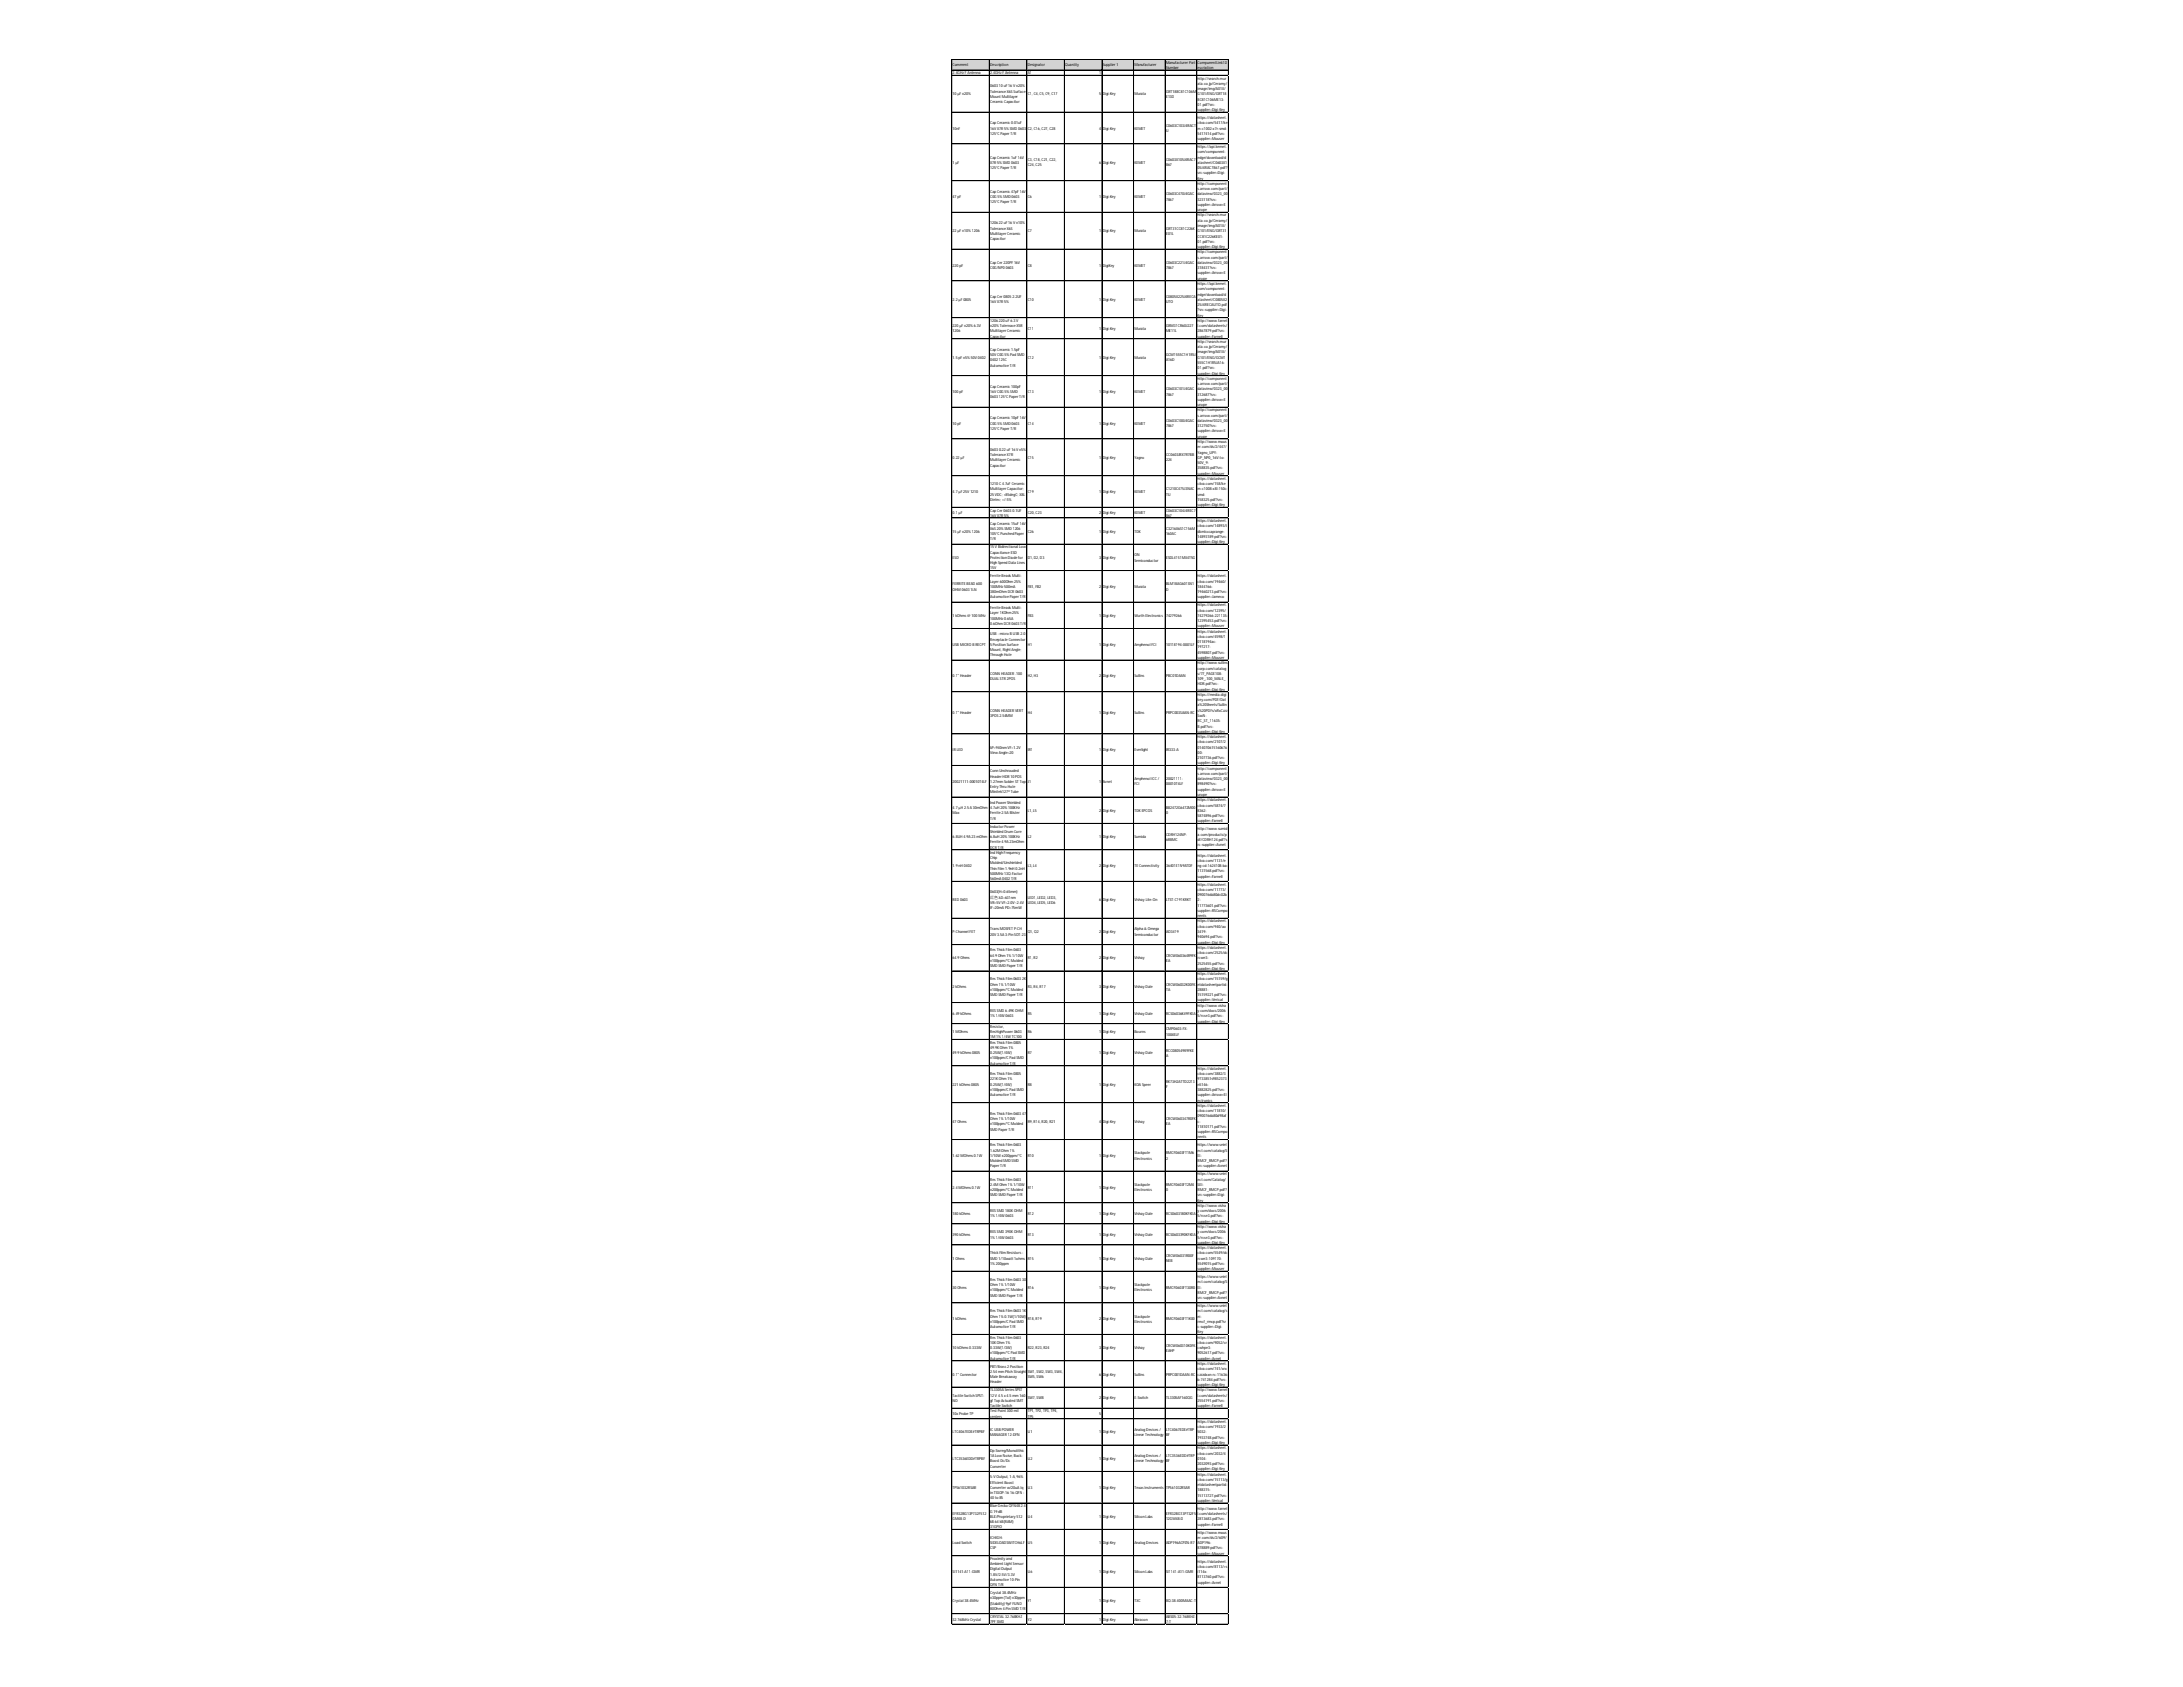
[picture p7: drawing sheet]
<svg xmlns="http://www.w3.org/2000/svg" width="279mm" height="216mm" viewBox="0 0 279 216" stroke-linecap="round" stroke-linejoin="round" font-family="sans-serif">
<defs><g id="words">
<g font-size=".5">
<text x="121.9" y="8.5">Comment</text>
<text x="121.9" y="9.5">2.4GHz F Antenna</text>
<text x="126.7" y="8.5">Description</text>
<text x="126.7" y="9.5">2.4GHz F Antenna</text>
<text x="126.7" y="11.2">0603 10 uF 16 V ±20%</text>
<text x="126.7" y="11.9">Tolerance X6SSurface</text>
<text x="131.5" y="8.5">Designator</text>
<text x="131.5" y="9.5">A1</text>
<text x="136.3" y="8.5">Quantity</text>
<text x="140.7" y="9.5">1</text>
<text x="141.1" y="8.5">Supplier1</text>
<text x="145.2" y="8.5">Manufacturer</text>
<text x="149.2" y="8.2">ManufacturerPart</text>
<text x="149.2" y="8.8">Number</text>
<text x="149.2" y="11.9">GRT188C81C106M</text>
<text x="153.3" y="8.2">ComponentLink1D</text>
<text x="153.3" y="8.8">escription</text>
<text x="153.3" y="10.2">http://search.mur</text>
<text x="153.3" y="10.8">ata.co.jp/Ceramy/</text>
<text x="153.3" y="11.5">image/img/A01X/</text>
<text x="121.9" y="12.2">10µF ±20%</text>
<text x="121.9" y="16.6">10nF</text>
<text x="126.7" y="12.5">Mount Multilayer</text>
<text x="126.7" y="13.2">CeramicCapacitor</text>
<text x="126.7" y="15.9">Cap Ceramic0.01uF</text>
<text x="126.7" y="16.6">16V X7R 5% SMD 0603</text>
<text x="126.7" y="17.3">125°CPaper T/R</text>
<text x="131.5" y="12.2">C1, C4, C5, C9, C17</text>
<text x="131.5" y="16.6">C2, C16, C27, C28</text>
<text x="140.7" y="12.2">5</text>
<text x="140.7" y="16.6">4</text>
<text x="141.1" y="12.2">Digi-Key</text>
<text x="141.1" y="16.6">Digi-Key</text>
<text x="145.2" y="12.2">Murata</text>
<text x="145.2" y="16.6">KEMET</text>
<text x="149.2" y="12.5">E13D</text>
<text x="149.2" y="16.2">C0603C103J4RACT</text>
<text x="149.2" y="16.9">U</text>
<text x="153.3" y="12.2">G101/ENG/GRT18</text>
<text x="153.3" y="12.9">8C81C106ME13-</text>
<text x="153.3" y="13.5">01.pdf?src-</text>
<text x="153.3" y="14.2">supplier=Digi-Key</text>
<text x="153.3" y="15.2">https://datasheet.</text>
<text x="153.3" y="15.9">ciiva.com/5417/ke</text>
<text x="153.3" y="16.6">m-c1002-x7r-smd-</text>
<text x="153.3" y="17.3">5417414.pdf?src-</text>
<text x="153.3" y="17.9">supplier=Mouser</text>
<text x="121.9" y="21">1 µF</text>
<text x="126.7" y="20.3">Cap Ceramic1uF 16V</text>
<text x="126.7" y="21">X7R 5% SMD 0603</text>
<text x="126.7" y="21.6">125°CPaper T/R</text>
<text x="131.5" y="20.6">C3, C18, C21, C22,</text>
<text x="131.5" y="21.3">C24, C25</text>
<text x="140.7" y="21">6</text>
<text x="141.1" y="21">Digi-Key</text>
<text x="145.2" y="21">KEMET</text>
<text x="149.2" y="20.6">C0603X105J4RAC7</text>
<text x="149.2" y="21.3">867</text>
<text x="153.3" y="18.9">https://api.kemet.</text>
<text x="153.3" y="19.6">com/component-</text>
<text x="153.3" y="20.3">edge/download/d</text>
<text x="153.3" y="21">atasheet/C0603X1</text>
<text x="153.3" y="21.6">05J4RAC7867.pdf?</text>
<text x="153.3" y="22.3">src-supplier=Digi-</text>
<text x="153.3" y="23">Key</text>
<text x="153.3" y="23.7">http://component</text>
<text x="121.9" y="25.3">47 pF</text>
<text x="121.9" y="29.7">22µF ±10% 1206</text>
<text x="126.7" y="24.7">Cap Ceramic47pF 16V</text>
<text x="126.7" y="25.3">C0G 5% SMD 0603</text>
<text x="126.7" y="26">125°CPaper T/R</text>
<text x="126.7" y="28.7">1206 22 uF 16 V ±10%</text>
<text x="126.7" y="29.4">Tolerance X6S</text>
<text x="131.5" y="25.3">C6</text>
<text x="131.5" y="29.7">C7</text>
<text x="140.7" y="25.3">1</text>
<text x="140.7" y="29.7">1</text>
<text x="141.1" y="25.3">Digi-Key</text>
<text x="141.1" y="29.7">Digi-Key</text>
<text x="145.2" y="25.3">KEMET</text>
<text x="145.2" y="29.7">Murata</text>
<text x="149.2" y="25">C0603C470J4GAC</text>
<text x="149.2" y="25.7">7867</text>
<text x="149.2" y="29.4">GRT31CC81C226K</text>
<text x="153.3" y="24.3">s.arrow.com/part/</text>
<text x="153.3" y="25">dataview/0323_00</text>
<text x="153.3" y="25.7">323118?src-</text>
<text x="153.3" y="26.4">supplier=Arrow+E</text>
<text x="153.3" y="27">urope</text>
<text x="153.3" y="27.7">http://search.mur</text>
<text x="153.3" y="28.4">ata.co.jp/Ceramy/</text>
<text x="153.3" y="29.1">image/img/A01X/</text>
<text x="153.3" y="29.7">G101/ENG/GRT31</text>
<text x="121.9" y="34.1">220 pF</text>
<text x="126.7" y="30.1">Multilayer Ceramic</text>
<text x="126.7" y="30.7">Capacitor</text>
<text x="126.7" y="33.8">Cap Cer220PF 16V</text>
<text x="126.7" y="34.4">C0G/NP0 0603</text>
<text x="131.5" y="34.1">C8</text>
<text x="140.7" y="34.1">1</text>
<text x="141.1" y="34.1">DigiKey</text>
<text x="145.2" y="34.1">KEMET</text>
<text x="149.2" y="30.1">E01L</text>
<text x="149.2" y="33.8">C0603C221J4GAC</text>
<text x="149.2" y="34.4">7867</text>
<text x="153.3" y="30.4">CC81C226KE01-</text>
<text x="153.3" y="31.1">01.pdf?src-</text>
<text x="153.3" y="31.8">supplier=Digi-Key</text>
<text x="153.3" y="32.4">http://component</text>
<text x="153.3" y="33.1">s.arrow.com/part/</text>
<text x="153.3" y="33.8">dataview/0323_00</text>
<text x="153.3" y="34.4">318431?src-</text>
<text x="153.3" y="35.1">supplier=Arrow+E</text>
<text x="153.3" y="35.8">urope</text>
<text x="121.9" y="38.5">2.2µF 0805</text>
<text x="121.9" y="41.9">220µF ±20% 6.3V</text>
<text x="126.7" y="38.2">Cap Cer0805 2.2UF</text>
<text x="126.7" y="38.8">16V X7R 5%</text>
<text x="126.7" y="41.2">1206 220 uF 6.3 V</text>
<text x="126.7" y="41.9">±20% Tolernace X5R</text>
<text x="131.5" y="38.5">C10</text>
<text x="140.7" y="38.5">1</text>
<text x="141.1" y="38.5">Digi-Key</text>
<text x="145.2" y="38.5">KEMET</text>
<text x="149.2" y="38.2">C0805X225J4RECA</text>
<text x="149.2" y="38.8">UTO</text>
<text x="149.2" y="41.9">GRM31CR60J227</text>
<text x="153.3" y="36.5">https://api.kemet.</text>
<text x="153.3" y="37.1">com/component-</text>
<text x="153.3" y="37.8">edge/download/d</text>
<text x="153.3" y="38.5">atasheet/C0805X2</text>
<text x="153.3" y="39.2">25J4RECAUTO.pdf</text>
<text x="153.3" y="39.8">?src-supplier=Digi-</text>
<text x="153.3" y="40.5">Key</text>
<text x="153.3" y="41.2">http://www.farnel</text>
<text x="153.3" y="41.9">l.com/datasheets/</text>
<text x="121.9" y="42.5">1206</text>
<text x="121.9" y="45.9">1.5 pF ±5% 50V 0402</text>
<text x="126.7" y="42.5">Multilayer Ceramic</text>
<text x="126.7" y="43.2">Capacitor</text>
<text x="126.7" y="44.9">Cap Ceramic1.5pF</text>
<text x="126.7" y="45.6">50V C0G 5% Pad SMD</text>
<text x="126.7" y="46.2">0402 125C</text>
<text x="126.7" y="46.9">Automotive T/R</text>
<text x="131.5" y="42.2">C11</text>
<text x="131.5" y="45.9">C12</text>
<text x="140.7" y="42.2">1</text>
<text x="140.7" y="45.9">1</text>
<text x="141.1" y="42.2">Digi-Key</text>
<text x="141.1" y="45.9">Digi-Key</text>
<text x="145.2" y="42.2">Murata</text>
<text x="145.2" y="45.9">Murata</text>
<text x="149.2" y="42.5">ME11L</text>
<text x="149.2" y="45.6">GCM1555C1H1R5J</text>
<text x="149.2" y="46.2">A16D</text>
<text x="153.3" y="42.5">2867879.pdf?src-</text>
<text x="153.3" y="43.2">supplier=Farnell</text>
<text x="153.3" y="43.9">http://search.mur</text>
<text x="153.3" y="44.6">ata.co.jp/Ceramy/</text>
<text x="153.3" y="45.2">image/img/A01X/</text>
<text x="153.3" y="45.9">G101/ENG/GCM1</text>
<text x="153.3" y="46.6">555C1H1R5JA16-</text>
<text x="153.3" y="47.3">01.pdf?src-</text>
<text x="153.3" y="47.9">supplier=Digi-Key</text>
<text x="121.9" y="50.3">100 pF</text>
<text x="126.7" y="49.6">Cap Ceramic100pF</text>
<text x="126.7" y="50.3">16V C0G 5% SMD</text>
<text x="126.7" y="51">0603 125°CPaper T/R</text>
<text x="126.7" y="53.7">Cap Ceramic10pF 16V</text>
<text x="131.5" y="50.3">C13</text>
<text x="140.7" y="50.3">1</text>
<text x="141.1" y="50.3">Digi-Key</text>
<text x="145.2" y="50.3">KEMET</text>
<text x="149.2" y="50">C0603C101J4GAC</text>
<text x="149.2" y="50.6">7867</text>
<text x="153.3" y="48.6">http://component</text>
<text x="153.3" y="49.3">s.arrow.com/part/</text>
<text x="153.3" y="50">dataview/0323_00</text>
<text x="153.3" y="50.6">312687?src-</text>
<text x="153.3" y="51.3">supplier=Arrow+E</text>
<text x="153.3" y="52">urope</text>
<text x="153.3" y="52.7">http://component</text>
<text x="153.3" y="53.3">s.arrow.com/part/</text>
<text x="121.9" y="54.3">10 pF</text>
<text x="121.9" y="58.7">0.22µF</text>
<text x="126.7" y="54.3">C0G 5% SMD 0603</text>
<text x="126.7" y="55">125°CPaper T/R</text>
<text x="126.7" y="57.7">0603 0.22 uF 16 V ±5%</text>
<text x="126.7" y="58.4">Tolerance X7R</text>
<text x="126.7" y="59.1">Multilayer Ceramic</text>
<text x="126.7" y="59.7">Capacitor</text>
<text x="131.5" y="54.3">C14</text>
<text x="131.5" y="58.7">C15</text>
<text x="140.7" y="54.3">1</text>
<text x="140.7" y="58.7">1</text>
<text x="141.1" y="54.3">Digi-Key</text>
<text x="141.1" y="58.7">Digi-Key</text>
<text x="145.2" y="54.3">KEMET</text>
<text x="145.2" y="58.7">Yageo</text>
<text x="149.2" y="54">C0603C100J4GAC</text>
<text x="149.2" y="54.7">7867</text>
<text x="149.2" y="58.4">CC0603JRX7R7BB</text>
<text x="149.2" y="59.1">224</text>
<text x="153.3" y="54">dataview/0323_00</text>
<text x="153.3" y="54.7">312750?src-</text>
<text x="153.3" y="55.3">supplier=Arrow+E</text>
<text x="153.3" y="56">urope</text>
<text x="153.3" y="56.7">http://www.mous</text>
<text x="153.3" y="57.4">er.com/ds/2/447/</text>
<text x="153.3" y="58">Yageo_UPY-</text>
<text x="153.3" y="58.7">GP_NP0_16V-to-</text>
<text x="153.3" y="59.4">50V_9-</text>
<text x="121.9" y="63.1">4.7 µF 25V 1210</text>
<text x="121.9" y="65.8">0.1 µF</text>
<text x="126.7" y="62.1">1210 C4.7uF Ceramic</text>
<text x="126.7" y="62.8">Multilayer Capacitor;</text>
<text x="126.7" y="63.4">25 VDC; +85degC; X8L</text>
<text x="126.7" y="64.1">Dielec; +/-5%</text>
<text x="126.7" y="65.5">Cap Cer0603 0.1UF</text>
<text x="131.5" y="63.1">C19</text>
<text x="131.5" y="65.8">C20, C23</text>
<text x="140.7" y="63.1">1</text>
<text x="140.7" y="65.8">2</text>
<text x="141.1" y="63.1">Digi-Key</text>
<text x="141.1" y="65.8">Digi-Key</text>
<text x="145.2" y="63.1">KEMET</text>
<text x="145.2" y="65.8">KEMET</text>
<text x="149.2" y="62.8">C1210C475J3NAC</text>
<text x="149.2" y="63.4">TU</text>
<text x="149.2" y="65.5">C0603C104J4REC7</text>
<text x="153.3" y="60.1">358835.pdf?src-</text>
<text x="153.3" y="60.7">supplier=Mouser</text>
<text x="153.3" y="61.4">https://datasheet.</text>
<text x="153.3" y="62.1">ciiva.com/158/ke</text>
<text x="153.3" y="62.8">m-c1008-x8l-150c-</text>
<text x="153.3" y="63.4">smd-</text>
<text x="153.3" y="64.1">158325.pdf?src-</text>
<text x="153.3" y="64.8">supplier=Digi-Key</text>
<text x="121.9" y="68.2">15µF ±20% 1206</text>
<text x="121.9" y="71.5">ESD</text>
<text x="126.7" y="66.1">16V X7R 5%</text>
<text x="126.7" y="67.1">Cap Ceramic15uF 16V</text>
<text x="126.7" y="67.8">X6S20% SMD 1206</text>
<text x="126.7" y="68.5">105°CPunched Paper</text>
<text x="126.7" y="69.2">T/R</text>
<text x="126.7" y="70.2">15 V Bidirectional Low</text>
<text x="126.7" y="70.9">Capacitance ESD</text>
<text x="126.7" y="71.5">Protection Diode for</text>
<text x="131.5" y="68.2">C26</text>
<text x="131.5" y="71.5">D1, D2, D3</text>
<text x="140.7" y="68.2">1</text>
<text x="140.7" y="71.5">3</text>
<text x="141.1" y="68.2">Digi-Key</text>
<text x="141.1" y="71.5">Digi-Key</text>
<text x="145.2" y="68.2">TDK</text>
<text x="145.2" y="71.2">ON</text>
<text x="145.2" y="71.9">Semiconductor</text>
<text x="149.2" y="66.1">867</text>
<text x="149.2" y="67.8">C3216X6S1C156M</text>
<text x="149.2" y="68.5">160AC</text>
<text x="149.2" y="71.5">ESDL4151MX4T5G</text>
<text x="153.3" y="66.8">https://datasheet.</text>
<text x="153.3" y="67.5">ciiva.com/14893/t</text>
<text x="153.3" y="68.2">dkmlcccaprange-</text>
<text x="153.3" y="68.8">14893189.pdf?src-</text>
<text x="153.3" y="69.5">supplier=Digi-Key</text>
<text x="121.9" y="74.9">FERRITE BEAD 600</text>
<text x="121.9" y="75.6">OHM 0603 1LN</text>
<text x="126.7" y="72.2">High Speed Data Lines</text>
<text x="126.7" y="72.9">15V</text>
<text x="126.7" y="73.9">Ferrite Beads Multi-</text>
<text x="126.7" y="74.6">Layer600Ohm 25%</text>
<text x="126.7" y="75.2">100MHz 500mA</text>
<text x="126.7" y="75.9">380mOhm DCR 0603</text>
<text x="126.7" y="76.6">Automotive Paper T/R</text>
<text x="126.7" y="77.9">Ferrite Beads Multi-</text>
<text x="131.5" y="75.2">FB1, FB2</text>
<text x="140.7" y="75.2">2</text>
<text x="141.1" y="75.2">Digi-Key</text>
<text x="145.2" y="75.2">Murata</text>
<text x="149.2" y="74.9">BLM18AG601SN1</text>
<text x="149.2" y="75.6">D</text>
<text x="153.3" y="73.9">https://datasheet.</text>
<text x="153.3" y="74.6">ciiva.com/19460/</text>
<text x="153.3" y="75.2">1844766-</text>
<text x="153.3" y="75.9">19460213.pdf?src-</text>
<text x="153.3" y="76.6">supplier=Jameco</text>
<text x="153.3" y="77.6">https://datasheet.</text>
<text x="121.9" y="78.9">1 kOhms @ 100 MHz</text>
<text x="121.9" y="82.7">USB MICRO B RECPT</text>
<text x="126.7" y="78.6">Layer1KOhm 25%</text>
<text x="126.7" y="79.3">100MHz 0.65A</text>
<text x="126.7" y="80">0.6Ohm DCR 0603 T/R</text>
<text x="126.7" y="81.3">USB - micro B USB 2.0</text>
<text x="126.7" y="82">Receptacle Connector</text>
<text x="126.7" y="82.7">5 Position Surface</text>
<text x="126.7" y="83.3">Mount, Right Angle;</text>
<text x="131.5" y="78.9">FB3</text>
<text x="131.5" y="82.7">H1</text>
<text x="140.7" y="78.9">1</text>
<text x="140.7" y="82.7">1</text>
<text x="141.1" y="78.9">Digi-Key</text>
<text x="141.1" y="82.7">Digi-Key</text>
<text x="145.2" y="78.9">Wurth Electronics</text>
<text x="145.2" y="82.7">Amphenol FCI</text>
<text x="149.2" y="78.9">74279266</text>
<text x="149.2" y="82.7">10118194-0001LF</text>
<text x="153.3" y="78.3">ciiva.com/12395/</text>
<text x="153.3" y="78.9">74279266-221135-</text>
<text x="153.3" y="79.6">12395453.pdf?src-</text>
<text x="153.3" y="80.3">supplier=Mouser</text>
<text x="153.3" y="81">https://datasheet.</text>
<text x="153.3" y="81.6">ciiva.com/4598/1</text>
<text x="153.3" y="82.3">0118194ac-</text>
<text x="153.3" y="83">197217-</text>
<text x="153.3" y="83.7">4598807.pdf?src-</text>
<text x="121.9" y="86.7">0.1&quot; Header</text>
<text x="126.7" y="84">Through Hole</text>
<text x="126.7" y="86.4">CONN HEADER .100</text>
<text x="126.7" y="87">DUALSTR 2POS</text>
<text x="131.5" y="86.7">H2, H3</text>
<text x="140.7" y="86.7">2</text>
<text x="141.1" y="86.7">Digi-Key</text>
<text x="145.2" y="86.7">Sullins</text>
<text x="149.2" y="86.7">PBC01DAAN</text>
<text x="153.3" y="84.3">supplier=Mouser</text>
<text x="153.3" y="85">http://www.sullins</text>
<text x="153.3" y="85.7">corp.com/catalog</text>
<text x="153.3" y="86.4">s/77_PAGE108-</text>
<text x="153.3" y="87">109_.100_MALE_</text>
<text x="153.3" y="87.7">HDR.pdf?src-</text>
<text x="153.3" y="88.4">supplier=Digi-Key</text>
<text x="153.3" y="89.1">https://media.digi</text>
<text x="153.3" y="89.7">key.com/PDF/Dat</text>
<text x="121.9" y="91.4">0.1&quot; Header</text>
<text x="126.7" y="91.1">CONN HEADER VERT</text>
<text x="126.7" y="91.8">3POS2.54MM</text>
<text x="126.7" y="95.8">λP=940nm VF=1.2V</text>
<text x="131.5" y="91.4">H4</text>
<text x="140.7" y="91.4">1</text>
<text x="141.1" y="91.4">Digi-Key</text>
<text x="145.2" y="91.4">Sullins</text>
<text x="149.2" y="91.4">PRPC003SAAN-RC</text>
<text x="153.3" y="90.4">a%20Sheets/Sullin</text>
<text x="153.3" y="91.1">s%20PDFs/xRxCzzz</text>
<text x="153.3" y="91.8">SxxN-</text>
<text x="153.3" y="92.4">RC_ST_11635-</text>
<text x="153.3" y="93.1">B.pdf?src-</text>
<text x="153.3" y="93.8">supplier=Digi-Key</text>
<text x="153.3" y="94.5">https://datasheet.</text>
<text x="153.3" y="95.1">ciiva.com/2107/2</text>
<text x="153.3" y="95.8">014070615160676</text>
<text x="121.9" y="96.1">IR LED</text>
<text x="121.9" y="100.2">20021111-00010T4LF</text>
<text x="126.7" y="96.5">View Angle=20</text>
<text x="126.7" y="98.8">Conn Unshrouded</text>
<text x="126.7" y="99.5">HeaderHDR 10 POS</text>
<text x="126.7" y="100.2">1.27mm SolderST Top</text>
<text x="126.7" y="100.9">Entry Thru-Hole</text>
<text x="126.7" y="101.5">Minitek127® Tube</text>
<text x="131.5" y="96.1">IR1</text>
<text x="131.5" y="100.2">J1</text>
<text x="140.7" y="96.1">1</text>
<text x="140.7" y="100.2">1</text>
<text x="141.1" y="96.1">Digi-Key</text>
<text x="141.1" y="100.2">Avnet</text>
<text x="145.2" y="96.1">Everlight</text>
<text x="145.2" y="99.8">Amphenol ICC/</text>
<text x="145.2" y="100.5">FCI</text>
<text x="149.2" y="96.1">IR333-A</text>
<text x="149.2" y="99.8">20021111-</text>
<text x="149.2" y="100.5">00010T4LF</text>
<text x="153.3" y="96.5">00-</text>
<text x="153.3" y="97.2">2107736.pdf?src-</text>
<text x="153.3" y="97.8">supplier=Digi-Key</text>
<text x="153.3" y="98.5">http://component</text>
<text x="153.3" y="99.2">s.arrow.com/part/</text>
<text x="153.3" y="99.8">dataview/0323_00</text>
<text x="153.3" y="100.5">898490?src-</text>
<text x="153.3" y="101.2">supplier=Arrow+E</text>
<text x="153.3" y="101.9">urope</text>
<text x="121.9" y="103.6">4.7 µH 2.5 A 30mOhm</text>
<text x="121.9" y="104.2">Max</text>
<text x="121.9" y="107.3">6.8UH 4.9A 23 mOhm</text>
<text x="126.7" y="102.9">Ind PowerShielded</text>
<text x="126.7" y="103.6">4.7uH 20% 100KHz</text>
<text x="126.7" y="104.2">Ferrite 2.5A Blister</text>
<text x="126.7" y="104.9">T/R</text>
<text x="126.7" y="105.9">InductorPower</text>
<text x="126.7" y="106.6">Shielded Drum Core</text>
<text x="126.7" y="107.3">6.8uH 20% 100KHz</text>
<text x="126.7" y="107.9">Ferrite 4.9A 23mOhm</text>
<text x="131.5" y="103.9">L1, L5</text>
<text x="131.5" y="107.3">L2</text>
<text x="140.7" y="103.9">2</text>
<text x="140.7" y="107.3">1</text>
<text x="141.1" y="103.9">Digi-Key</text>
<text x="141.1" y="107.3">Digi-Key</text>
<text x="145.2" y="103.9">TDKEPCOS</text>
<text x="145.2" y="107.3">Sumida</text>
<text x="149.2" y="103.6">B82472G6472M00</text>
<text x="149.2" y="104.2">0</text>
<text x="149.2" y="106.9">CDRH124NP-</text>
<text x="149.2" y="107.6">6R8MC</text>
<text x="153.3" y="102.5">https://datasheet.</text>
<text x="153.3" y="103.2">ciiva.com/5874/7</text>
<text x="153.3" y="103.9">8362-</text>
<text x="153.3" y="104.6">5874896.pdf?src-</text>
<text x="153.3" y="105.2">supplier=Farnell</text>
<text x="153.3" y="106.3">http://www.sumid</text>
<text x="153.3" y="106.9">a.com/products/p</text>
<text x="153.3" y="107.6">df/CDRH124.pdf?s</text>
<text x="121.9" y="111">1.9 nH 0402</text>
<text x="126.7" y="108.6">DCR T/R</text>
<text x="126.7" y="109.3">Ind High Frequency</text>
<text x="126.7" y="110">Chip</text>
<text x="126.7" y="110.6">Molded/Unshielded</text>
<text x="126.7" y="111.3">Thin Film 1.9nH 0.2nH</text>
<text x="126.7" y="112">500MHz 13Q-Factor</text>
<text x="126.7" y="112.7">560mA 0402 T/R</text>
<text x="131.5" y="111">L3, L4</text>
<text x="140.7" y="111">2</text>
<text x="141.1" y="111">Digi-Key</text>
<text x="145.2" y="111">TE Connectivity</text>
<text x="149.2" y="111">36401E1N9ATDF</text>
<text x="153.3" y="108.3">rc-supplier=Avnet</text>
<text x="153.3" y="109.6">https://datasheet.</text>
<text x="153.3" y="110.3">ciiva.com/1131/e</text>
<text x="153.3" y="111">ng-cd-1624108-ba-</text>
<text x="153.3" y="111.6">1131568.pdf?src-</text>
<text x="153.3" y="112.3">supplier=Farnell</text>
<text x="153.3" y="113.3">https://datasheet.</text>
<text x="121.9" y="115.4">RED 0603</text>
<text x="121.9" y="119.4">P-Channel FET</text>
<text x="126.7" y="114.3">0603(H=0.65mm)</text>
<text x="126.7" y="115.1">红色 λD=631nm</text>
<text x="126.7" y="115.7">VR=5V VF=2.0V~2.4V</text>
<text x="126.7" y="116.4">IF=20mA PD=75mW</text>
<text x="126.7" y="119.1">Trans MOSFET P-CH</text>
<text x="126.7" y="119.7">20V 3.5A 3-Pin SOT-23</text>
<text x="131.5" y="115">LED1, LED2, LED3,</text>
<text x="131.5" y="115.7">LED4, LED5, LED6</text>
<text x="131.5" y="119.4">Q1, Q2</text>
<text x="140.7" y="115.4">6</text>
<text x="140.7" y="119.4">2</text>
<text x="141.1" y="115.4">Digi-Key</text>
<text x="141.1" y="119.4">Digi-Key</text>
<text x="145.2" y="115.4">Vishay Lite-On</text>
<text x="145.2" y="119.1">Alpha &amp; Omega</text>
<text x="145.2" y="119.7">Semiconductor</text>
<text x="149.2" y="115.4">LTST-C191KRKT</text>
<text x="149.2" y="119.4">AO3419</text>
<text x="153.3" y="114">ciiva.com/11773/</text>
<text x="153.3" y="114.7">0900766b80dc02b</text>
<text x="153.3" y="115.4">2-</text>
<text x="153.3" y="116">11773601.pdf?src-</text>
<text x="153.3" y="116.7">supplier=RSCompo</text>
<text x="153.3" y="117.4">nents</text>
<text x="153.3" y="118.1">https://datasheet.</text>
<text x="153.3" y="118.7">ciiva.com/940/ao</text>
<text x="153.3" y="119.4">3419-</text>
<text x="121.9" y="122.8">64.9 Ohms</text>
<text x="126.7" y="121.8">Res ThickFilm 0603</text>
<text x="126.7" y="122.4">64.9 Ohm 1% 1/10W</text>
<text x="126.7" y="123.1">±100ppm/°CMolded</text>
<text x="126.7" y="123.8">SMD SMD Paper T/R</text>
<text x="126.7" y="125.5">Res ThickFilm 0603 2K</text>
<text x="131.5" y="122.8">R1, R2</text>
<text x="140.7" y="122.8">2</text>
<text x="141.1" y="122.8">Digi-Key</text>
<text x="145.2" y="122.8">Vishay</text>
<text x="149.2" y="122.4">CRCW060364R9FK</text>
<text x="149.2" y="123.1">EA</text>
<text x="153.3" y="120.1">940694.pdf?src-</text>
<text x="153.3" y="120.8">supplier=Digi-Key</text>
<text x="153.3" y="121.4">https://datasheet.</text>
<text x="153.3" y="122.1">ciiva.com/2525/dc</text>
<text x="153.3" y="122.8">rcwe3-</text>
<text x="153.3" y="123.4">2525455.pdf?src-</text>
<text x="153.3" y="124.1">supplier=Digi-Key</text>
<text x="153.3" y="124.8">https://datasheet.</text>
<text x="153.3" y="125.5">ciiva.com/15159/g</text>
<text x="121.9" y="126.5">2 kOhms</text>
<text x="121.9" y="129.9">6.49 kOhms</text>
<text x="126.7" y="126.1">Ohm 1% 1/10W</text>
<text x="126.7" y="126.8">±100ppm/°CMolded</text>
<text x="126.7" y="127.5">SMD SMD Paper T/R</text>
<text x="126.7" y="129.5">RESSMD 6.49KOHM</text>
<text x="126.7" y="130.2">1% 1/4W 0603</text>
<text x="126.7" y="131.5">Resistor,</text>
<text x="131.5" y="126.5">R3, R4, R17</text>
<text x="131.5" y="129.9">R5</text>
<text x="140.7" y="126.5">3</text>
<text x="140.7" y="129.9">1</text>
<text x="141.1" y="126.5">Digi-Key</text>
<text x="141.1" y="129.9">Digi-Key</text>
<text x="145.2" y="126.5">Vishay Dale</text>
<text x="145.2" y="129.9">Vishay Dale</text>
<text x="149.2" y="126.1">CRCW06032K00FK</text>
<text x="149.2" y="126.8">TA</text>
<text x="149.2" y="129.9">RCS06036K49FKEA</text>
<text x="149.2" y="131.9">CMP0603-FX-</text>
<text x="153.3" y="126.1">etdatasheetpartid-</text>
<text x="153.3" y="126.8">28881-</text>
<text x="153.3" y="127.5">15159221.pdf?src-</text>
<text x="153.3" y="128.2">supplier=Verical</text>
<text x="153.3" y="128.8">http://www.visha</text>
<text x="153.3" y="129.5">y.com/docs/2006</text>
<text x="153.3" y="130.2">5/rcse3.pdf?src-</text>
<text x="153.3" y="130.9">supplier=Digi-Key</text>
<text x="121.9" y="132.2">1 MOhms</text>
<text x="121.9" y="134.9">49.9 kOhms 0805</text>
<text x="126.7" y="132.2">ResHighPower0603</text>
<text x="126.7" y="132.9">1M 1% 1/4W TC100</text>
<text x="126.7" y="133.6">Res ThickFilm 0805</text>
<text x="126.7" y="134.2">49.9KOhm 1%</text>
<text x="126.7" y="134.9">0.25W(1/4W)</text>
<text x="126.7" y="135.6">±100ppm/CPad SMD</text>
<text x="126.7" y="136.3">Automotive T/R</text>
<text x="126.7" y="137.6">Res ThickFilm 0805</text>
<text x="131.5" y="132.2">R6</text>
<text x="131.5" y="134.9">R7</text>
<text x="140.7" y="132.2">1</text>
<text x="140.7" y="134.9">1</text>
<text x="141.1" y="132.2">Digi-Key</text>
<text x="141.1" y="134.9">Digi-Key</text>
<text x="145.2" y="132.2">Bourns</text>
<text x="145.2" y="134.9">Vishay Dale</text>
<text x="149.2" y="132.5">1004ELF</text>
<text x="149.2" y="134.6">RCC080549K9FKE</text>
<text x="149.2" y="135.2">A</text>
<text x="153.3" y="136.9">https://datasheet.</text>
<text x="153.3" y="137.6">ciiva.com/3882/3</text>
<text x="121.9" y="139">221 kOhms 0805</text>
<text x="121.9" y="143.7">47 Ohms</text>
<text x="126.7" y="138.3">221KOhm 1%</text>
<text x="126.7" y="139">0.25W(1/4W)</text>
<text x="126.7" y="139.6">±100ppm/CPad SMD</text>
<text x="126.7" y="140.3">Automotive T/R</text>
<text x="126.7" y="142.7">Res ThickFilm 0603 47</text>
<text x="126.7" y="143.3">Ohm 1% 1/10W</text>
<text x="131.5" y="139">R8</text>
<text x="131.5" y="143.7">R9, R14, R20, R21</text>
<text x="140.7" y="139">1</text>
<text x="140.7" y="143.7">4</text>
<text x="141.1" y="139">Digi-Key</text>
<text x="141.1" y="143.7">Digi-Key</text>
<text x="145.2" y="139">KOA Speer</text>
<text x="145.2" y="143.7">Vishay</text>
<text x="149.2" y="138.6">RK73H2ATTD2213</text>
<text x="149.2" y="139.3">F</text>
<text x="149.2" y="143.3">CRCW060347R0FK</text>
<text x="153.3" y="138.3">9733851s9852373</text>
<text x="153.3" y="139">n5146-</text>
<text x="153.3" y="139.6">3882825.pdf?src-</text>
<text x="153.3" y="140.3">supplier=Arrow+El</text>
<text x="153.3" y="141">ectronics</text>
<text x="153.3" y="141.7">https://datasheet.</text>
<text x="153.3" y="142.3">ciiva.com/11810/</text>
<text x="153.3" y="143">0900766b80d98af</text>
<text x="153.3" y="143.7">c-</text>
<text x="121.9" y="148.1">1.62 MOhms 0.1W</text>
<text x="126.7" y="144">±100ppm/°CMolded</text>
<text x="126.7" y="144.7">SMD Paper T/R</text>
<text x="126.7" y="146.7">Res ThickFilm 0603</text>
<text x="126.7" y="147.4">1.62M Ohm 1%</text>
<text x="126.7" y="148.1">1/10W ±200ppm/°C</text>
<text x="126.7" y="148.7">Molded SMD SMD</text>
<text x="126.7" y="149.4">Paper T/R</text>
<text x="131.5" y="148.1">R10</text>
<text x="140.7" y="148.1">1</text>
<text x="141.1" y="148.1">Digi-Key</text>
<text x="145.2" y="147.7">Stackpole</text>
<text x="145.2" y="148.4">Electronics</text>
<text x="149.2" y="144">EA</text>
<text x="149.2" y="147.7">RMCF0603FT1M6</text>
<text x="149.2" y="148.4">2</text>
<text x="153.3" y="144.3">11810171.pdf?src-</text>
<text x="153.3" y="145">supplier=RSCompo</text>
<text x="153.3" y="145.7">nents</text>
<text x="153.3" y="146.7">https://www.seiel</text>
<text x="153.3" y="147.4">ect.com/catalog/S</text>
<text x="153.3" y="148.1">EI-</text>
<text x="153.3" y="148.7">RMCF_RMCP.pdf?</text>
<text x="153.3" y="149.4">src-supplier=Avnet</text>
<text x="121.9" y="152.1">2.4 MOhms 0.1W</text>
<text x="121.9" y="155.5">180 kOhms</text>
<text x="126.7" y="151.1">Res ThickFilm 0603</text>
<text x="126.7" y="151.8">2.4M Ohm 1% 1/10W</text>
<text x="126.7" y="152.4">±200ppm/°CMolded</text>
<text x="126.7" y="153.1">SMD SMD Paper T/R</text>
<text x="126.7" y="155.1">RESSMD 180KOHM</text>
<text x="126.7" y="155.8">1% 1/4W 0603</text>
<text x="131.5" y="152.1">R11</text>
<text x="131.5" y="155.5">R12</text>
<text x="140.7" y="152.1">1</text>
<text x="140.7" y="155.5">1</text>
<text x="141.1" y="152.1">Digi-Key</text>
<text x="141.1" y="155.5">Digi-Key</text>
<text x="145.2" y="151.8">Stackpole</text>
<text x="145.2" y="152.4">Electronics</text>
<text x="145.2" y="155.5">Vishay Dale</text>
<text x="149.2" y="151.8">RMCF0603FT2M4</text>
<text x="149.2" y="152.4">0</text>
<text x="149.2" y="155.5">RCS0603180KFKEA</text>
<text x="153.3" y="150.4">https://www.seiel</text>
<text x="153.3" y="151.1">ect.com/Catalog/</text>
<text x="153.3" y="151.8">SEI-</text>
<text x="153.3" y="152.4">RMCF_RMCP.pdf?</text>
<text x="153.3" y="153.1">src-supplier=Digi-</text>
<text x="153.3" y="153.8">Key</text>
<text x="153.3" y="154.5">http://www.visha</text>
<text x="153.3" y="155.1">y.com/docs/2006</text>
<text x="153.3" y="155.8">5/rcse3.pdf?src-</text>
<text x="121.9" y="158.2">390 kOhms</text>
<text x="121.9" y="161.2">1 Ohms</text>
<text x="126.7" y="157.8">RESSMD 390KOHM</text>
<text x="126.7" y="158.5">1% 1/4W 0603</text>
<text x="126.7" y="160.5">ThickFilm Resistors -</text>
<text x="126.7" y="161.2">SMD 1/10watt 1ohms</text>
<text x="126.7" y="161.9">1% 200ppm</text>
<text x="131.5" y="158.2">R13</text>
<text x="131.5" y="161.2">R15</text>
<text x="140.7" y="158.2">1</text>
<text x="140.7" y="161.2">1</text>
<text x="141.1" y="158.2">Digi-Key</text>
<text x="141.1" y="161.2">Digi-Key</text>
<text x="145.2" y="158.2">Vishay Dale</text>
<text x="145.2" y="161.2">Vishay Dale</text>
<text x="149.2" y="158.2">RCS0603390KFKEA</text>
<text x="149.2" y="160.9">CRCW06031R00F</text>
<text x="149.2" y="161.5">NEB</text>
<text x="153.3" y="156.5">supplier=Digi-Key</text>
<text x="153.3" y="157.2">http://www.visha</text>
<text x="153.3" y="157.8">y.com/docs/2006</text>
<text x="153.3" y="158.5">5/rcse3.pdf?src-</text>
<text x="153.3" y="159.2">supplier=Digi-Key</text>
<text x="153.3" y="159.9">https://datasheet.</text>
<text x="153.3" y="160.5">ciiva.com/5549/dc</text>
<text x="153.3" y="161.2">rcwe3-109170-</text>
<text x="153.3" y="161.9">5549015.pdf?src-</text>
<text x="121.9" y="164.9">30 Ohms</text>
<text x="126.7" y="163.9">Res ThickFilm 0603 30</text>
<text x="126.7" y="164.6">Ohm 1% 1/10W</text>
<text x="126.7" y="165.3">±100ppm/°CMolded</text>
<text x="126.7" y="165.9">SMD SMD Paper T/R</text>
<text x="126.7" y="167.9">Res ThickFilm 0603 1K</text>
<text x="131.5" y="164.9">R16</text>
<text x="140.7" y="164.9">1</text>
<text x="141.1" y="164.9">Digi-Key</text>
<text x="145.2" y="164.6">Stackpole</text>
<text x="145.2" y="165.3">Electronics</text>
<text x="149.2" y="164.9">RMCF0603FT30R0</text>
<text x="153.3" y="162.6">supplier=Mouser</text>
<text x="153.3" y="163.6">https://www.seiel</text>
<text x="153.3" y="164.2">ect.com/catalog/S</text>
<text x="153.3" y="164.9">EI-</text>
<text x="153.3" y="165.6">RMCF_RMCP.pdf?</text>
<text x="153.3" y="166.3">src-supplier=Avnet</text>
<text x="153.3" y="167.3">https://www.seiel</text>
<text x="153.3" y="167.9">ect.com/catalog/s</text>
<text x="121.9" y="169">1 kOhms</text>
<text x="121.9" y="172.7">10 kOhms 0.333W</text>
<text x="126.7" y="168.6">Ohm 1% 0.1W(1/10W)</text>
<text x="126.7" y="169.3">±100ppm/CPad SMD</text>
<text x="126.7" y="170">Automotive T/R</text>
<text x="126.7" y="171.3">Res ThickFilm 0603</text>
<text x="126.7" y="172">10KOhm 1%</text>
<text x="126.7" y="172.7">0.33W(1/3W)</text>
<text x="126.7" y="173.3">±100ppm/°CPad SMD</text>
<text x="131.5" y="169">R18, R19</text>
<text x="131.5" y="172.7">R22, R23, R24</text>
<text x="140.7" y="169">2</text>
<text x="140.7" y="172.7">3</text>
<text x="141.1" y="169">Digi-Key</text>
<text x="141.1" y="172.7">Digi-Key</text>
<text x="145.2" y="168.6">Stackpole</text>
<text x="145.2" y="169.3">Electronics</text>
<text x="145.2" y="172.7">Vishay</text>
<text x="149.2" y="169">RMCF0603FT1K00</text>
<text x="149.2" y="172.3">CRCW060310K0FK</text>
<text x="149.2" y="173">EAHP</text>
<text x="153.3" y="168.6">ei-</text>
<text x="153.3" y="169.3">rmcf_rmcp.pdf?sr</text>
<text x="153.3" y="170">c-supplier=Digi-</text>
<text x="153.3" y="170.6">Key</text>
<text x="153.3" y="171.3">https://datasheet.</text>
<text x="153.3" y="172">ciiva.com/9052/cr</text>
<text x="153.3" y="172.7">cwhpe3-</text>
<text x="153.3" y="173.3">9052617.pdf?src-</text>
<text x="121.9" y="176">0.1&quot; Connector</text>
<text x="121.9" y="178.7">Tactile Switch SPST-</text>
<text x="121.9" y="179.4">NO</text>
<text x="126.7" y="174">Automotive T/R</text>
<text x="126.7" y="175">PBT/Brass 2 Position</text>
<text x="126.7" y="175.7">2.54 mm Pitch Straight</text>
<text x="126.7" y="176.4">Male Breakaway</text>
<text x="126.7" y="177">Header</text>
<text x="126.7" y="178.1">TL3305A Series SPST</text>
<text x="126.7" y="178.7">12 V 4.5 x 4.5 mm 160</text>
<text x="126.7" y="179.4">gfTop Actuated SMT</text>
<text x="131.5" y="175.7">SW1, SW2, SW3, SW4,</text>
<text x="131.5" y="176.4">SW5, SW6</text>
<text x="131.5" y="179.1">SW7, SW8</text>
<text x="140.7" y="176">6</text>
<text x="140.7" y="179.1">2</text>
<text x="141.1" y="176">Digi-Key</text>
<text x="141.1" y="179.1">Digi-Key</text>
<text x="145.2" y="176">Sullins</text>
<text x="145.2" y="179.1">E-Switch</text>
<text x="149.2" y="176">PRPC001DAAN-RC</text>
<text x="149.2" y="179.1">TL3305AF160QG</text>
<text x="153.3" y="174">supplier=Avnet</text>
<text x="153.3" y="174.7">https://datasheet.</text>
<text x="153.3" y="175.4">ciiva.com/741/xrx</text>
<text x="153.3" y="176">czzzdxxn-rc-11636-</text>
<text x="153.3" y="176.7">b-741284.pdf?src-</text>
<text x="153.3" y="177.4">supplier=Digi-Key</text>
<text x="153.3" y="178.1">http://www.farnel</text>
<text x="153.3" y="178.7">l.com/datasheets/</text>
<text x="153.3" y="179.4">2554191.pdf?src-</text>
<text x="121.9" y="181.1">10xProbe TP</text>
<text x="121.9" y="183.5">LTC4067EDE#TRPBF</text>
<text x="126.7" y="180.1">Tactile Switch</text>
<text x="126.7" y="180.8">Test Point 300 mil</text>
<text x="126.7" y="181.4">centers</text>
<text x="126.7" y="183.1">IC USB POWER</text>
<text x="126.7" y="183.8">MANAGER 12-DFN</text>
<text x="126.7" y="185.8">Dp-Swreg/Monolithic</text>
<text x="131.5" y="180.8">TP1, TP2, TP3, TP4,</text>
<text x="131.5" y="181.4">TP5</text>
<text x="131.5" y="183.5">U1</text>
<text x="140.7" y="181.1">5</text>
<text x="140.7" y="183.5">1</text>
<text x="141.1" y="183.5">Digi-Key</text>
<text x="145.2" y="183.1">AnalogDevices /</text>
<text x="145.2" y="183.8">LinearTechnology</text>
<text x="149.2" y="183.1">LTC4067EDE#TRP</text>
<text x="149.2" y="183.8">BF</text>
<text x="153.3" y="180.1">supplier=Farnell</text>
<text x="153.3" y="182.1">https://datasheet.</text>
<text x="153.3" y="182.8">ciiva.com/1933/2</text>
<text x="153.3" y="183.5">5032-</text>
<text x="153.3" y="184.1">1933748.pdf?src-</text>
<text x="153.3" y="184.8">supplier=Digi-Key</text>
<text x="153.3" y="185.5">https://datasheet.</text>
<text x="121.9" y="186.8">LTC3536EDD#TRPBF</text>
<text x="121.9" y="190.5">TPS61032RSAR</text>
<text x="126.7" y="186.5">1A Low Noise, Buck-</text>
<text x="126.7" y="187.2">Boost Dc/Dc</text>
<text x="126.7" y="187.8">Converter</text>
<text x="126.7" y="189.2">5-V Output, 1-A, 96%</text>
<text x="126.7" y="189.9">Efficient Boost</text>
<text x="126.7" y="190.5">Converterw/20uA Iq</text>
<text x="126.7" y="191.2">in TSSOP-16 16-QFN -</text>
<text x="126.7" y="191.9">40 to 85</text>
<text x="131.5" y="186.8">U2</text>
<text x="131.5" y="190.5">U3</text>
<text x="140.7" y="186.8">1</text>
<text x="140.7" y="190.5">1</text>
<text x="141.1" y="186.8">Digi-Key</text>
<text x="141.1" y="190.5">Digi-Key</text>
<text x="145.2" y="186.5">AnalogDevices /</text>
<text x="145.2" y="187.2">LinearTechnology</text>
<text x="145.2" y="190.5">Texas Instruments</text>
<text x="149.2" y="186.5">LTC3536EDD#TRP</text>
<text x="149.2" y="187.2">BF</text>
<text x="149.2" y="190.5">TPS61032RSAR</text>
<text x="153.3" y="186.2">ciiva.com/2032/4</text>
<text x="153.3" y="186.8">0104-</text>
<text x="153.3" y="187.5">2032093.pdf?src-</text>
<text x="153.3" y="188.2">supplier=Digi-Key</text>
<text x="153.3" y="188.8">https://datasheet.</text>
<text x="153.3" y="189.5">ciiva.com/15113/g</text>
<text x="153.3" y="190.2">etdatasheetpartid-</text>
<text x="153.3" y="190.9">188315-</text>
<text x="153.3" y="191.5">15113727.pdf?src-</text>
<text x="121.9" y="193.9">EFR32BG13P732F512</text>
<text x="121.9" y="194.6">GM48-D</text>
<text x="121.9" y="197.6">Load Switch</text>
<text x="126.7" y="192.9">Blue Gecko QFN48 2.4</text>
<text x="126.7" y="193.6">G 19 dB</text>
<text x="126.7" y="194.2">BLE/Proprietary 512</text>
<text x="126.7" y="194.9">kB 64 kB(RAM)</text>
<text x="126.7" y="195.6">31GPIO</text>
<text x="126.7" y="196.9">ICHIGH-</text>
<text x="126.7" y="197.6">SIDELOADSWITCH6LF</text>
<text x="131.5" y="194.2">U4</text>
<text x="131.5" y="197.6">U5</text>
<text x="140.7" y="194.2">1</text>
<text x="140.7" y="197.6">1</text>
<text x="141.1" y="194.2">Digi-Key</text>
<text x="141.1" y="197.6">Digi-Key</text>
<text x="145.2" y="194.2">Silicon Labs</text>
<text x="145.2" y="197.6">AnalogDevices</text>
<text x="149.2" y="193.9">EFR32BG13P732F5</text>
<text x="149.2" y="194.6">12GM48-D</text>
<text x="149.2" y="197.6">ADP196ACPZN-R7</text>
<text x="153.3" y="192.2">supplier=Verical</text>
<text x="153.3" y="193.2">http://www.farnel</text>
<text x="153.3" y="193.9">l.com/datasheets/</text>
<text x="153.3" y="194.6">2813683.pdf?src-</text>
<text x="153.3" y="195.3">supplier=Farnell</text>
<text x="153.3" y="196.3">http://www.mous</text>
<text x="153.3" y="196.9">er.com/ds/2/609/</text>
<text x="153.3" y="197.6">ADP196-</text>
<text x="121.9" y="201.3">SI1141-A11-GMR</text>
<text x="126.7" y="198.3">CSP</text>
<text x="126.7" y="199.6">Proximity and</text>
<text x="126.7" y="200.3">Ambient Light Sensor</text>
<text x="126.7" y="201">Digital Output</text>
<text x="126.7" y="201.7">1.8V/2.5V/3.3V</text>
<text x="126.7" y="202.3">Automotive 10-Pin</text>
<text x="126.7" y="203">QFN T/R</text>
<text x="131.5" y="201.3">U6</text>
<text x="140.7" y="201.3">1</text>
<text x="141.1" y="201.3">Digi-Key</text>
<text x="145.2" y="201.3">Silicon Labs</text>
<text x="149.2" y="201.3">SI1141-A11-GMR</text>
<text x="153.3" y="198.3">878889.pdf?src-</text>
<text x="153.3" y="199">supplier=Mouser</text>
<text x="153.3" y="200">https://datasheet.</text>
<text x="153.3" y="200.6">ciiva.com/8113/+s</text>
<text x="153.3" y="201.3">i114x-</text>
<text x="153.3" y="202">8113760.pdf?src-</text>
<text x="153.3" y="202.7">supplier=Avnet</text>
<text x="121.9" y="205">Crystal 38.4MHz</text>
<text x="121.9" y="207.4">32.768kHz Crystal</text>
<text x="126.7" y="204">Crystal 38.4MHz</text>
<text x="126.7" y="204.7">±30ppm (Tol) ±30ppm</text>
<text x="126.7" y="205.4">(Stability) 9pF FUND</text>
<text x="126.7" y="206">80Ohm 4-Pin SMD T/R</text>
<text x="126.7" y="207.1">CRYSTAL 32.768KHZ</text>
<text x="126.7" y="207.7">7PF SMD</text>
<text x="131.5" y="205">Y1</text>
<text x="131.5" y="207.4">Y2</text>
<text x="140.7" y="205">1</text>
<text x="140.7" y="207.4">1</text>
<text x="141.1" y="205">Digi-Key</text>
<text x="141.1" y="207.4">Digi-Key</text>
<text x="145.2" y="205">TXC</text>
<text x="145.2" y="207.4">Abracon</text>
<text x="149.2" y="205">8Q-38.400MAAC-T</text>
<text x="149.2" y="207.1">ABS05-32.768KHZ-</text>
<text x="149.2" y="207.7">7-T</text>
</g>
</g></defs>
<path d="M121.8 7.6h35.5v1.4h-35.5z" fill="#d3d3d3"/>
<g fill="none" stroke="#000" stroke-width=".13">
<path d="M121.8 7.6v200.3M121.8 7.6h35.4M121.8 9h35.4M121.8 9.6h35.4M121.8 9.7h35.4M121.8 14.4h35.4M121.8 18.4h35.4M126.6 7.6v200.3M131.4 7.6v200.3M136.2 7.6v200.3M141 7.6v200.3M145.1 7.6v200.3"/>
<path d="M149.1 7.6v200.3M153.2 7.6v200.3M157.2 7.6v200.3h-35.4M121.8 23.1h35.4M121.8 27.2h35.4M121.8 31.9h35.4M121.8 35.9h35.4M121.8 40.7h35.4M121.8 43.3h35.4M121.8 48.1h35.4M121.8 52.1h35.4M121.8 56.2h35.4"/>
<path d="M121.8 60.9h35.4M121.8 64.9h35.4M121.8 66.3h35.4M121.8 69.6h35.4M121.8 73h35.4M121.8 77.1h35.4M121.8 80.4h35.4M121.8 84.5h35.4M121.8 88.5h35.4M121.8 93.9h35.4M121.8 98h35.4M121.8 102h35.4"/>
<path d="M121.8 105.4h35.4M121.8 108.8h35.4M121.8 112.8h35.4M121.8 117.5h35.4M121.8 120.9h35.4M121.8 124.3h35.4M121.8 128.3h35.4M121.8 131h35.4M121.8 133h35.4M121.8 136.4h35.4M121.8 141.1h35.4M121.8 145.8h35.4"/>
<path d="M121.8 149.9h35.4M121.8 153.9h35.4M121.8 156.6h35.4M121.8 159.3h35.4M121.8 162.7h35.4M121.8 166.7h35.4M121.8 170.8h35.4M121.8 174.2h35.4M121.8 177.5h35.4M121.8 180.2h35.4M121.8 181.6h35.4M121.8 184.9h35.4"/>
<path d="M121.8 188.3h35.4M121.8 192.4h35.4M121.8 195.7h35.4M121.8 199.1h35.4M121.8 203.1h35.4M121.8 206.5h35.4M121.8 207.9h35.4"/>
</g>
<path d="M121.8 207.9h.1" fill="none" stroke="#e0e0e0" stroke-width=".13"/>
<path d="M126.6 207.9h.1" fill="none" stroke="#e0e0e0" stroke-width=".13"/>
<path d="M131.4 207.9h.1" fill="none" stroke="#e0e0e0" stroke-width=".13"/>
<path d="M136.2 207.9h.1" fill="none" stroke="#e0e0e0" stroke-width=".13"/>
<path d="M141 207.9h.1" fill="none" stroke="#e0e0e0" stroke-width=".13"/>
<path d="M145.1 207.9h.1" fill="none" stroke="#e0e0e0" stroke-width=".13"/>
<path d="M149.1 207.9h.1" fill="none" stroke="#e0e0e0" stroke-width=".13"/>
<path d="M153.2 207.9h.1" fill="none" stroke="#e0e0e0" stroke-width=".13"/>
<path d="M157.2 207.9h.1" fill="none" stroke="#e0e0e0" stroke-width=".13"/>
<path d="M157.2 9.6h.1" fill="none" stroke="#e0e0e0" stroke-width=".13"/>
<path d="M157.2 14.4h.1" fill="none" stroke="#e0e0e0" stroke-width=".13"/>
<path d="M157.2 18.4h.1" fill="none" stroke="#e0e0e0" stroke-width=".13"/>
<path d="M157.2 23.1h.1" fill="none" stroke="#e0e0e0" stroke-width=".13"/>
<path d="M157.2 27.2h.1" fill="none" stroke="#e0e0e0" stroke-width=".13"/>
<path d="M157.2 31.9h.1" fill="none" stroke="#e0e0e0" stroke-width=".13"/>
<path d="M157.2 35.9h.1" fill="none" stroke="#e0e0e0" stroke-width=".13"/>
<path d="M157.2 40.7h.1" fill="none" stroke="#e0e0e0" stroke-width=".13"/>
<path d="M157.2 43.3h.1" fill="none" stroke="#e0e0e0" stroke-width=".13"/>
<path d="M157.2 48.1h.1" fill="none" stroke="#e0e0e0" stroke-width=".13"/>
<path d="M157.2 52.1h.1" fill="none" stroke="#e0e0e0" stroke-width=".13"/>
<path d="M157.2 56.2h.1" fill="none" stroke="#e0e0e0" stroke-width=".13"/>
<path d="M157.2 60.9h.1" fill="none" stroke="#e0e0e0" stroke-width=".13"/>
<path d="M157.2 64.9h.1" fill="none" stroke="#e0e0e0" stroke-width=".13"/>
<path d="M157.2 66.3h.1" fill="none" stroke="#e0e0e0" stroke-width=".13"/>
<path d="M157.2 69.6h.1" fill="none" stroke="#e0e0e0" stroke-width=".13"/>
<path d="M157.2 73h.1" fill="none" stroke="#e0e0e0" stroke-width=".13"/>
<path d="M157.2 77.1h.1" fill="none" stroke="#e0e0e0" stroke-width=".13"/>
<path d="M157.2 80.4h.1" fill="none" stroke="#e0e0e0" stroke-width=".13"/>
<path d="M157.2 84.5h.1" fill="none" stroke="#e0e0e0" stroke-width=".13"/>
<path d="M157.2 88.5h.1" fill="none" stroke="#e0e0e0" stroke-width=".13"/>
<path d="M157.2 93.9h.1" fill="none" stroke="#e0e0e0" stroke-width=".13"/>
<path d="M157.2 98h.1" fill="none" stroke="#e0e0e0" stroke-width=".13"/>
<path d="M157.2 102h.1" fill="none" stroke="#e0e0e0" stroke-width=".13"/>
<path d="M157.2 105.4h.1" fill="none" stroke="#e0e0e0" stroke-width=".13"/>
<path d="M157.2 108.8h.1" fill="none" stroke="#e0e0e0" stroke-width=".13"/>
<path d="M157.2 112.8h.1" fill="none" stroke="#e0e0e0" stroke-width=".13"/>
<path d="M157.2 117.5h.1" fill="none" stroke="#e0e0e0" stroke-width=".13"/>
<path d="M157.2 120.9h.1" fill="none" stroke="#e0e0e0" stroke-width=".13"/>
<path d="M157.2 124.3h.1" fill="none" stroke="#e0e0e0" stroke-width=".13"/>
<path d="M157.2 128.3h.1" fill="none" stroke="#e0e0e0" stroke-width=".13"/>
<path d="M157.2 131h.1" fill="none" stroke="#e0e0e0" stroke-width=".13"/>
<path d="M157.2 133h.1" fill="none" stroke="#e0e0e0" stroke-width=".13"/>
<path d="M157.2 136.4h.1" fill="none" stroke="#e0e0e0" stroke-width=".13"/>
<path d="M157.2 141.1h.1" fill="none" stroke="#e0e0e0" stroke-width=".13"/>
<path d="M157.2 145.8h.1" fill="none" stroke="#e0e0e0" stroke-width=".13"/>
<path d="M157.2 149.9h.1" fill="none" stroke="#e0e0e0" stroke-width=".13"/>
<path d="M157.2 153.9h.1" fill="none" stroke="#e0e0e0" stroke-width=".13"/>
<path d="M157.2 156.6h.1" fill="none" stroke="#e0e0e0" stroke-width=".13"/>
<path d="M157.2 159.3h.1" fill="none" stroke="#e0e0e0" stroke-width=".13"/>
<path d="M157.2 162.7h.1" fill="none" stroke="#e0e0e0" stroke-width=".13"/>
<path d="M157.2 166.7h.1" fill="none" stroke="#e0e0e0" stroke-width=".13"/>
<path d="M157.2 170.8h.1" fill="none" stroke="#e0e0e0" stroke-width=".13"/>
<path d="M157.2 174.2h.1" fill="none" stroke="#e0e0e0" stroke-width=".13"/>
<path d="M157.2 177.5h.1" fill="none" stroke="#e0e0e0" stroke-width=".13"/>
<path d="M157.2 180.2h.1" fill="none" stroke="#e0e0e0" stroke-width=".13"/>
<path d="M157.2 181.6h.1" fill="none" stroke="#e0e0e0" stroke-width=".13"/>
<path d="M157.2 184.9h.1" fill="none" stroke="#e0e0e0" stroke-width=".13"/>
<path d="M157.2 188.3h.1" fill="none" stroke="#e0e0e0" stroke-width=".13"/>
<path d="M157.2 192.4h.1" fill="none" stroke="#e0e0e0" stroke-width=".13"/>
<path d="M157.2 195.7h.1" fill="none" stroke="#e0e0e0" stroke-width=".13"/>
<path d="M157.2 199.1h.1" fill="none" stroke="#e0e0e0" stroke-width=".13"/>
<path d="M157.2 203.1h.1" fill="none" stroke="#e0e0e0" stroke-width=".13"/>
<path d="M157.2 206.5h.1" fill="none" stroke="#e0e0e0" stroke-width=".13"/>
<path d="M157.2 207.9h.1" fill="none" stroke="#e0e0e0" stroke-width=".13"/>
<use href="#words"/>
</svg>
